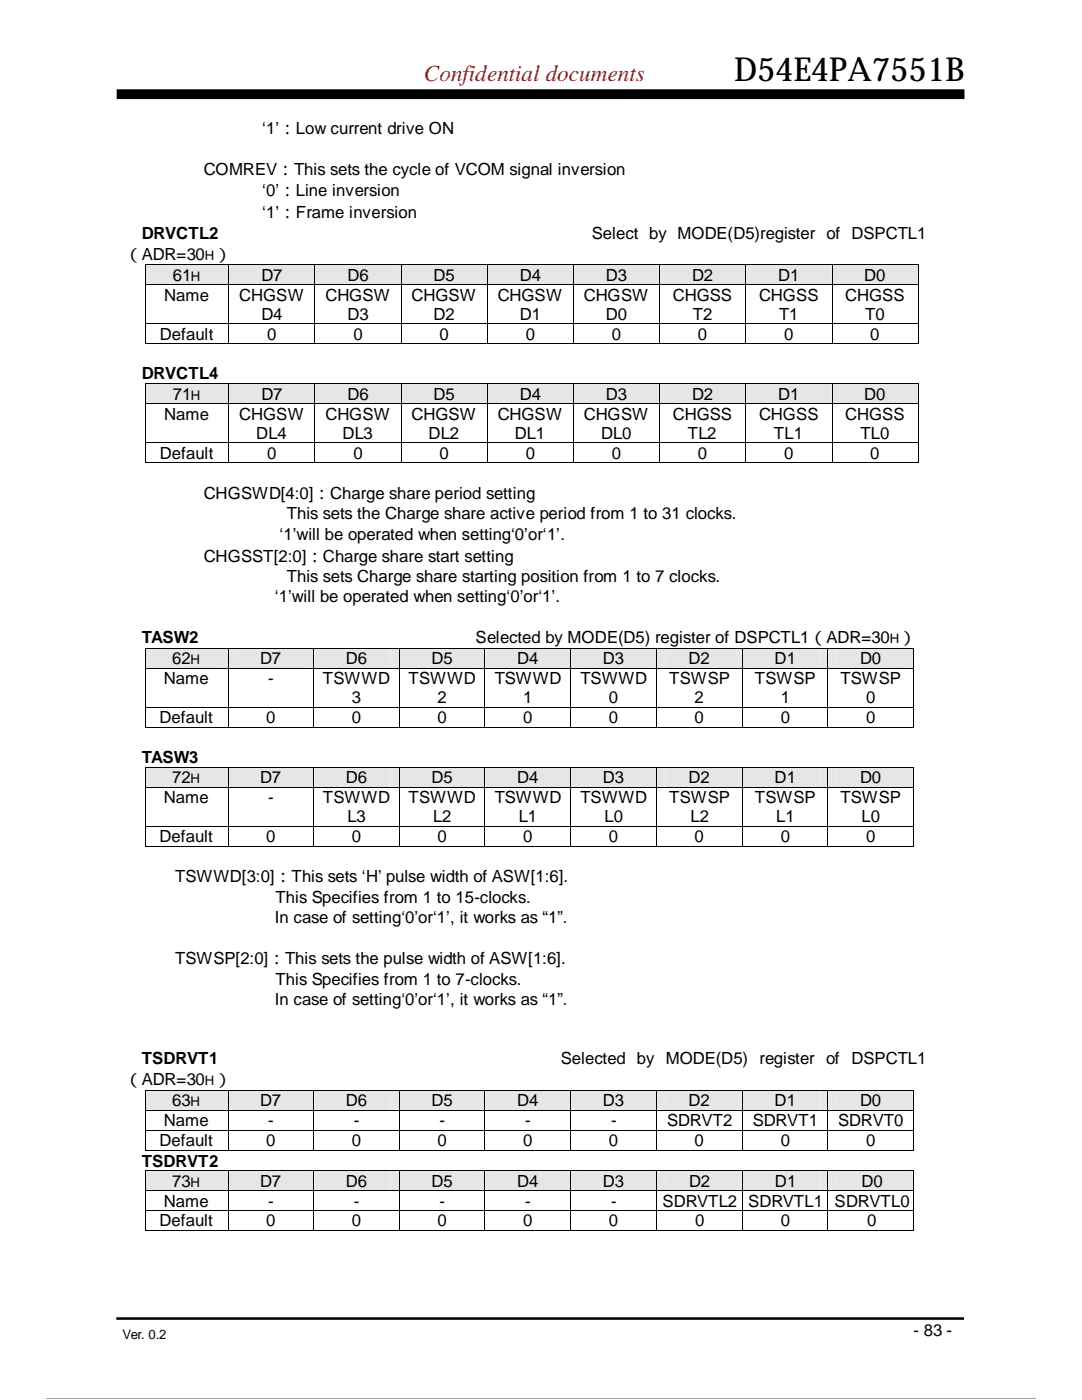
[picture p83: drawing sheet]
<svg xmlns="http://www.w3.org/2000/svg" width="216mm" height="279mm" viewBox="0 0 216 279" stroke-linecap="round" stroke-linejoin="round" font-family="sans-serif">
<defs><g id="words">
<text font-size="6.6" x="146.5" y="16.3">D54E4PA7551B</text>
<text font-size="4.6" fill="#f00" x="84.6" y="16.1">Confidential documents</text>
<g font-size="3.3">
<text x="52.3" y="26.8">‘1’：Low current drive ON</text>
<text x="40.6" y="35">COMREV：This sets the cycle of VCOM signal inversion</text>
<text x="52.3" y="39.2">‘0’：Line inversion</text>
<text x="28.3" y="47.7">DRVCTL2</text>
<text x="52.3" y="43.5">‘1’：Frame inversion</text>
<text x="118.1" y="47.7">Select by MODE(D5)register of DSPCTL1</text>
<text x="24.9" y="51.8">（ADR=30 ）</text>
<text x="34.5" y="56">61</text>
<text x="52.2" y="56">D7</text>
<text x="69.3" y="56">D6</text>
<text x="86.5" y="56">D5</text>
<text x="103.7" y="56">D4</text>
<text x="120.9" y="56">D3</text>
<text x="138.1" y="56">D2</text>
<text x="155.3" y="56">D1</text>
<text x="172.5" y="56">D0</text>
<text x="32.8" y="60">Name</text>
<text x="47.8" y="60">CHGSW</text>
<text x="52.2" y="63.8">D4</text>
<text x="64.9" y="60">CHGSW</text>
<text x="69.3" y="63.8">D3</text>
<text x="82.1" y="60">CHGSW</text>
<text x="86.5" y="63.8">D2</text>
<text x="99.3" y="60">CHGSW</text>
<text x="103.7" y="63.8">D1</text>
<text x="116.5" y="60">CHGSW</text>
<text x="120.9" y="63.8">D0</text>
<text x="134.3" y="60">CHGSS</text>
<text x="138.3" y="63.8">T2</text>
<text x="151.5" y="60">CHGSS</text>
<text x="155.4" y="63.8">T1</text>
<text x="168.7" y="60">CHGSS</text>
<text x="172.6" y="63.8">T0</text>
<text x="31.9" y="67.8">Default</text>
<text x="53.3" y="67.8">0</text>
<text x="70.5" y="67.8">0</text>
<text x="87.7" y="67.8">0</text>
<text x="104.9" y="67.8">0</text>
<text x="122.1" y="67.8">0</text>
<text x="139.3" y="67.8">0</text>
<text x="156.5" y="67.8">0</text>
<text x="173.7" y="67.8">0</text>
<text x="28.3" y="75.7">DRVCTL4</text>
<text x="32.8" y="83.7">Name</text>
<text x="34.5" y="79.8">71</text>
<text x="47.8" y="83.7">CHGSW</text>
<text x="52.2" y="79.8">D7</text>
<text x="64.9" y="83.7">CHGSW</text>
<text x="69.3" y="79.8">D6</text>
<text x="82.1" y="83.7">CHGSW</text>
<text x="86.5" y="79.8">D5</text>
<text x="99.3" y="83.7">CHGSW</text>
<text x="103.7" y="79.8">D4</text>
<text x="116.5" y="83.7">CHGSW</text>
<text x="120.9" y="79.8">D3</text>
<text x="134.3" y="83.7">CHGSS</text>
<text x="138.1" y="79.8">D2</text>
<text x="151.5" y="83.7">CHGSS</text>
<text x="155.3" y="79.8">D1</text>
<text x="168.7" y="83.7">CHGSS</text>
<text x="172.5" y="79.8">D0</text>
<text x="51.1" y="87.5">DL4</text>
<text x="68.3" y="87.5">DL3</text>
<text x="85.5" y="87.5">DL2</text>
<text x="102.7" y="87.5">DL1</text>
<text x="120" y="87.5">DL0</text>
<text x="137.2" y="87.5">TL2</text>
<text x="154.4" y="87.5">TL1</text>
<text x="171.7" y="87.5">TL0</text>
<text x="31.9" y="91.5">Default</text>
<text x="53.3" y="91.5">0</text>
<text x="70.5" y="91.5">0</text>
<text x="87.7" y="91.5">0</text>
<text x="104.9" y="91.5">0</text>
<text x="122.1" y="91.5">0</text>
<text x="139.3" y="91.5">0</text>
<text x="156.5" y="91.5">0</text>
<text x="173.7" y="91.5">0</text>
<text x="40.6" y="99.6">CHGSWD[4:0]：Charge share period setting</text>
<text x="55.8" y="107.7">‘1’will be operated when setting‘0’or‘1’.</text>
<text x="57.2" y="103.6">This sets the Charge share active period from 1 to 31 clocks.</text>
<text x="40.6" y="112.1">CHGSST[2:0]：Charge share start setting</text>
<text x="57.2" y="116.1">This sets Charge share starting position from 1 to 7 clocks.</text>
<text x="54.9" y="120.1">‘1’will be operated when setting‘0’or‘1’.</text>
<text x="28.3" y="128.4">TASW2</text>
<text x="94.9" y="128.4">Selected by MODE(D5) register of DSPCTL1（ADR=30 ）</text>
<text x="32.7" y="136.6">Name</text>
<text x="34.4" y="132.6">62</text>
<text x="51.9" y="132.6">D7</text>
<text x="53.5" y="136.6">-</text>
<text x="64.4" y="136.6">TSWWD</text>
<text x="69" y="132.6">D6</text>
<text x="81.5" y="136.6">TSWWD</text>
<text x="86.1" y="132.6">D5</text>
<text x="98.7" y="136.6">TSWWD</text>
<text x="103.2" y="132.6">D4</text>
<text x="115.8" y="136.6">TSWWD</text>
<text x="120.3" y="132.6">D3</text>
<text x="133.5" y="136.6">TSWSP</text>
<text x="137.4" y="132.6">D2</text>
<text x="150.6" y="136.6">TSWSP</text>
<text x="154.5" y="132.6">D1</text>
<text x="167.7" y="136.6">TSWSP</text>
<text x="171.6" y="132.6">D0</text>
<text x="70.2" y="140.4">3</text>
<text x="87.3" y="140.4">2</text>
<text x="104.4" y="140.4">1</text>
<text x="121.5" y="140.4">0</text>
<text x="138.6" y="140.4">2</text>
<text x="155.8" y="140.4">1</text>
<text x="172.8" y="140.4">0</text>
<text x="31.8" y="144.4">Default</text>
<text x="53.1" y="144.4">0</text>
<text x="70.2" y="144.4">0</text>
<text x="87.3" y="144.4">0</text>
<text x="104.4" y="144.4">0</text>
<text x="121.5" y="144.4">0</text>
<text x="138.6" y="144.4">0</text>
<text x="155.8" y="144.4">0</text>
<text x="172.8" y="144.4">0</text>
<text x="28.3" y="152.2">TASW3</text>
<text x="32.7" y="160.3">Name</text>
<text x="34.4" y="156.3">72</text>
<text x="51.9" y="156.3">D7</text>
<text x="53.5" y="160.3">-</text>
<text x="64.4" y="160.3">TSWWD</text>
<text x="69" y="156.3">D6</text>
<text x="81.5" y="160.3">TSWWD</text>
<text x="86.1" y="156.3">D5</text>
<text x="98.7" y="160.3">TSWWD</text>
<text x="103.2" y="156.3">D4</text>
<text x="115.8" y="160.3">TSWWD</text>
<text x="120.3" y="156.3">D3</text>
<text x="133.5" y="160.3">TSWSP</text>
<text x="137.4" y="156.3">D2</text>
<text x="150.6" y="160.3">TSWSP</text>
<text x="154.5" y="156.3">D1</text>
<text x="167.7" y="160.3">TSWSP</text>
<text x="171.6" y="156.3">D0</text>
<text x="69.3" y="164.1">L3</text>
<text x="86.4" y="164.1">L2</text>
<text x="103.5" y="164.1">L1</text>
<text x="120.6" y="164.1">L0</text>
<text x="137.8" y="164.1">L2</text>
<text x="154.9" y="164.1">L1</text>
<text x="171.9" y="164.1">L0</text>
<text x="31.8" y="168.1">Default</text>
<text x="53.1" y="168.1">0</text>
<text x="70.2" y="168.1">0</text>
<text x="87.3" y="168.1">0</text>
<text x="104.4" y="168.1">0</text>
<text x="121.5" y="168.1">0</text>
<text x="138.6" y="168.1">0</text>
<text x="155.8" y="168.1">0</text>
<text x="172.8" y="168.1">0</text>
<text x="35" y="176.1">TSWWD[3:0]：This sets ‘H’ pulse width of ASW[1:6].</text>
<text x="54.9" y="184.2">In case of setting‘0’or‘1’, it works as “1”.</text>
<text x="54.9" y="180.2">This Specifies from 1 to 15-clocks.</text>
<text x="35" y="192.4">TSWSP[2:0]：This sets the pulse width of ASW[1:6].</text>
<text x="54.9" y="196.5">This Specifies from 1 to 7-clocks.</text>
<text x="54.9" y="200.6">In case of setting‘0’or‘1’, it works as “1”.</text>
<text x="28.3" y="212.4">TSDRVT1</text>
<text x="111.9" y="212.4">Selected by MODE(D5) register of</text>
<text x="169.9" y="212.4">DSPCTL1</text>
<text x="24.9" y="216.6">（ADR=30 ）</text>
<text x="34.4" y="220.8">63</text>
<text x="51.9" y="220.8">D7</text>
<text x="69" y="220.8">D6</text>
<text x="86.1" y="220.8">D5</text>
<text x="103.2" y="220.8">D4</text>
<text x="120.3" y="220.8">D3</text>
<text x="137.4" y="220.8">D2</text>
<text x="154.5" y="220.8">D1</text>
<text x="171.6" y="220.8">D0</text>
<text x="32.7" y="224.8">Name</text>
<text x="53.5" y="224.8">-</text>
<text x="70.6" y="224.8">-</text>
<text x="87.7" y="224.8">-</text>
<text x="104.8" y="224.8">-</text>
<text x="121.9" y="224.8">-</text>
<text x="133.1" y="224.8">SDRVT2</text>
<text x="150.2" y="224.8">SDRVT1</text>
<text x="167.2" y="224.8">SDRVT0</text>
<text x="28.3" y="232.8">TSDRVT2</text>
<text x="31.8" y="228.8">Default</text>
<text x="53.1" y="228.8">0</text>
<text x="70.2" y="228.8">0</text>
<text x="87.3" y="228.8">0</text>
<text x="104.4" y="228.8">0</text>
<text x="121.5" y="228.8">0</text>
<text x="138.6" y="228.8">0</text>
<text x="155.8" y="228.8">0</text>
<text x="172.8" y="228.8">0</text>
<text x="34.4" y="236.8">73</text>
<text x="51.9" y="236.8">D7</text>
<text x="69" y="236.8">D6</text>
<text x="86.1" y="236.8">D5</text>
<text x="103.2" y="236.8">D4</text>
<text x="120.3" y="236.8">D3</text>
<text x="137.5" y="236.8">D2</text>
<text x="154.6" y="236.8">D1</text>
<text x="171.9" y="236.8">D0</text>
<text x="31.8" y="244.8">Default</text>
<text x="32.7" y="240.8">Name</text>
<text x="53.1" y="244.8">0</text>
<text x="53.5" y="240.8">-</text>
<text x="70.2" y="244.8">0</text>
<text x="70.6" y="240.8">-</text>
<text x="87.3" y="244.8">0</text>
<text x="87.7" y="240.8">-</text>
<text x="104.4" y="244.8">0</text>
<text x="104.8" y="240.8">-</text>
<text x="121.5" y="244.8">0</text>
<text x="121.9" y="240.8">-</text>
<text x="132.2" y="240.8">SDRVTL2</text>
<text x="138.7" y="244.8">0</text>
<text x="149.3" y="240.8">SDRVTL1</text>
<text x="155.8" y="244.8">0</text>
<text x="166.5" y="240.8">SDRVTL0</text>
<text x="173.1" y="244.8">0</text>
<text x="182.3" y="266.5">- 83 -</text>
</g>
<g font-size="2.6">
<text x="40.9" y="51.8">H</text>
<text x="38.1" y="56">H</text>
<text x="38.1" y="79.8">H</text>
<text x="177.5" y="128.4">H</text>
<text x="38" y="132.6">H</text>
<text x="38" y="156.3">H</text>
<text x="38" y="220.8">H</text>
<text x="40.9" y="216.6">H</text>
<text x="38" y="236.8">H</text>
<text x="24.5" y="267.3">Ver. 0.2</text>
</g>
</g></defs>
<path d="M23.3 18.8h169.1" fill="none" stroke="#000" stroke-width="1.9" stroke-linecap="butt"/>
<path d="M37.3 8.5h155.1v9.1h-155.1z" fill-rule="evenodd" fill="#fff"/>
<path d="M23.2 263.1h169.2" fill="none" stroke="#000" stroke-width=".51"/>
<path d="M24.5 264.7h18.8v4.6h-18.8z" fill-rule="evenodd" fill="#fff"/>
<g fill="#e6e6e6">
<path d="M29 52.9h16.6v3.8h-16.6z" fill-rule="evenodd"/>
<path d="M30.7 52.9h13.2v3.8h-13.2z" fill-rule="evenodd"/>
<path d="M45.6 52.9h17.1v3.8h-17.1z" fill-rule="evenodd"/>
<path d="M47.4 52.9h13.6v3.8h-13.6z" fill-rule="evenodd"/>
<path d="M62.8 52.9h17.2v3.8h-17.2z" fill-rule="evenodd"/>
<path d="M64.6 52.9h13.6v3.8h-13.6z" fill-rule="evenodd"/>
<path d="M80.1 52.9h17.1v3.8h-17.1z" fill-rule="evenodd"/>
<path d="M81.8 52.9h13.6v3.8h-13.6z" fill-rule="evenodd"/>
<path d="M97.4 52.9h17v3.8h-17z" fill-rule="evenodd"/>
<path d="M99 52.9h13.6v3.8h-13.6z" fill-rule="evenodd"/>
<path d="M114.6 52.9h17v3.8h-17z" fill-rule="evenodd"/>
<path d="M116.2 52.9h13.6v3.8h-13.6z" fill-rule="evenodd"/>
<path d="M131.7 52.9h17.1v3.8h-17.1z" fill-rule="evenodd"/>
<path d="M133.3 52.9h13.7v3.8h-13.7z" fill-rule="evenodd"/>
<path d="M148.9 52.9h17v3.8h-17z" fill-rule="evenodd"/>
<path d="M150.5 52.9h13.7v3.8h-13.7z" fill-rule="evenodd"/>
<path d="M166.1 52.9h17v3.8h-17z" fill-rule="evenodd"/>
<path d="M167.7 52.9h13.7v3.8h-13.7z" fill-rule="evenodd"/>
</g>
<g fill="#000">
<path d="M28.9 52.7h.1v.2h-.1z" fill-rule="evenodd"/>
<path d="M28.9 52.7h.1v.2h-.1z" fill-rule="evenodd"/>
<path d="M28.9 56.7h.1v.2h-.1z" fill-rule="evenodd"/>
<path d="M45.6 52.7v.2z" fill-rule="evenodd"/>
<path d="M45.6 56.7v.2z" fill-rule="evenodd"/>
<path d="M62.7 52.7l.1 .2z" fill-rule="evenodd"/>
<path d="M62.7 56.7l.1 .2z" fill-rule="evenodd"/>
<path d="M80 52.7l.1 .2z" fill-rule="evenodd"/>
<path d="M80 56.7l.1 .2z" fill-rule="evenodd"/>
<path d="M97.2 52.7h.2v.2h-.2z" fill-rule="evenodd"/>
<path d="M97.2 56.7h.2v.2h-.2z" fill-rule="evenodd"/>
<path d="M114.4 52.7h.2v.2h-.2z" fill-rule="evenodd"/>
<path d="M114.4 56.7h.2v.2h-.2z" fill-rule="evenodd"/>
<path d="M131.6 52.7h.1v.2h-.1z" fill-rule="evenodd"/>
<path d="M131.6 56.7h.1v.2h-.1z" fill-rule="evenodd"/>
<path d="M148.8 52.7h.1v.2h-.1z" fill-rule="evenodd"/>
<path d="M148.8 56.7h.1v.2h-.1z" fill-rule="evenodd"/>
<path d="M165.9 52.7h.2v.2h-.2z" fill-rule="evenodd"/>
<path d="M165.9 56.7h.2v.2h-.2z" fill-rule="evenodd"/>
<path d="M183.1 52.7h.2v.2h-.2z" fill-rule="evenodd"/>
<path d="M183.1 52.7h.2v.2h-.2z" fill-rule="evenodd"/>
<path d="M183.1 56.7h.2v.2h-.2z" fill-rule="evenodd"/>
<path d="M28.9 64.5h.1v.2h-.1z" fill-rule="evenodd"/>
<path d="M28.9 68.5h.1v.2h-.1z" fill-rule="evenodd"/>
<path d="M28.9 68.5h.1v.2h-.1z" fill-rule="evenodd"/>
<path d="M45.6 64.5v.2z" fill-rule="evenodd"/>
<path d="M45.6 68.5v.2z" fill-rule="evenodd"/>
<path d="M62.7 64.5l.1 .2z" fill-rule="evenodd"/>
<path d="M62.7 68.5l.1 .2z" fill-rule="evenodd"/>
<path d="M80 64.5l.1 .2z" fill-rule="evenodd"/>
<path d="M80 68.5l.1 .2z" fill-rule="evenodd"/>
<path d="M97.2 64.5h.2v.2h-.2z" fill-rule="evenodd"/>
<path d="M97.2 68.5h.2v.2h-.2z" fill-rule="evenodd"/>
<path d="M114.4 64.5h.2v.2h-.2z" fill-rule="evenodd"/>
<path d="M114.4 68.5h.2v.2h-.2z" fill-rule="evenodd"/>
<path d="M131.6 64.5h.1v.2h-.1z" fill-rule="evenodd"/>
<path d="M131.6 68.5h.1v.2h-.1z" fill-rule="evenodd"/>
<path d="M148.8 64.5h.1v.2h-.1z" fill-rule="evenodd"/>
<path d="M148.8 68.5h.1v.2h-.1z" fill-rule="evenodd"/>
<path d="M165.9 64.5h.2v.2h-.2z" fill-rule="evenodd"/>
<path d="M165.9 68.5h.2v.2h-.2z" fill-rule="evenodd"/>
<path d="M183.1 64.5h.2v.2h-.2z" fill-rule="evenodd"/>
<path d="M183.1 68.5h.2v.2h-.2z" fill-rule="evenodd"/>
<path d="M183.1 68.5h.2v.2h-.2z" fill-rule="evenodd"/>
</g>
<g fill="none" stroke="#000" stroke-width=".2">
<path d="M29 52.9v3.8M29 56.9v7.6M29 52.8h16.6M29 56.8h16.6M45.6 52.9v3.8M45.6 56.9v7.6M45.6 52.8h17.1M45.6 56.8h17.1M62.8 52.9v3.8M62.8 56.9v7.6M62.8 52.8h17.2M62.8 56.8h17.2"/>
<path d="M80.1 52.9v3.8M80.1 56.9v7.6M80.1 52.8h17.1M80.1 56.8h17.1M97.3 52.9v3.8M97.3 56.9v7.6M97.4 52.8h17M97.4 56.8h17M114.5 52.9v3.8M114.5 56.9v7.6M114.6 52.8h17M114.6 56.8h17"/>
<path d="M131.7 52.9v3.8M131.7 56.9v7.6M131.7 52.8h17.1M131.7 56.8h17.1M148.8 52.9v3.8M148.8 56.9v7.6M148.9 52.8h17M148.9 56.8h17M166 52.9v3.8M166 56.9v7.6M166.1 52.8h17M166.1 56.8h17"/>
<path d="M183.2 52.9v3.8M183.2 56.9v7.6M29 64.7v3.8M29 64.6h16.6M29 68.6h16.6M45.6 64.7v3.8M45.6 64.6h17.1M45.6 68.6h17.1M62.8 64.7v3.8M62.8 64.6h17.2M62.8 68.6h17.2M80.1 64.7v3.8"/>
<path d="M80.1 64.6h17.1M80.1 68.6h17.1M97.3 64.7v3.8M97.4 64.6h17M97.4 68.6h17M114.5 64.7v3.8M114.6 64.6h17M114.6 68.6h17M131.7 64.7v3.8M131.7 64.6h17.1M131.7 68.6h17.1M148.8 64.7v3.8"/>
<path d="M148.9 64.6h17M148.9 68.6h17M166 64.7v3.8M166.1 64.6h17M166.1 68.6h17M183.2 64.7v3.8"/>
</g>
<g fill="#e6e6e6">
<path d="M29 76.6h16.6v3.8h-16.6z" fill-rule="evenodd"/>
<path d="M30.7 76.6h13.2v3.8h-13.2z" fill-rule="evenodd"/>
<path d="M45.6 76.6h17.1v3.8h-17.1z" fill-rule="evenodd"/>
<path d="M47.4 76.6h13.6v3.8h-13.6z" fill-rule="evenodd"/>
<path d="M62.8 76.6h17.2v3.8h-17.2z" fill-rule="evenodd"/>
<path d="M64.6 76.6h13.6v3.8h-13.6z" fill-rule="evenodd"/>
<path d="M80.1 76.6h17.1v3.8h-17.1z" fill-rule="evenodd"/>
<path d="M81.8 76.6h13.6v3.8h-13.6z" fill-rule="evenodd"/>
<path d="M97.4 76.6h17v3.8h-17z" fill-rule="evenodd"/>
<path d="M99 76.6h13.6v3.8h-13.6z" fill-rule="evenodd"/>
<path d="M114.6 76.6h17v3.8h-17z" fill-rule="evenodd"/>
<path d="M116.2 76.6h13.6v3.8h-13.6z" fill-rule="evenodd"/>
<path d="M131.7 76.6h17.1v3.8h-17.1z" fill-rule="evenodd"/>
<path d="M133.3 76.6h13.7v3.8h-13.7z" fill-rule="evenodd"/>
<path d="M148.9 76.6h17v3.8h-17z" fill-rule="evenodd"/>
<path d="M150.5 76.6h13.7v3.8h-13.7z" fill-rule="evenodd"/>
<path d="M166.1 76.6h17v3.8h-17z" fill-rule="evenodd"/>
<path d="M167.7 76.6h13.7v3.8h-13.7z" fill-rule="evenodd"/>
</g>
<g fill="#000">
<path d="M28.9 76.5h.1v.1h-.1z" fill-rule="evenodd"/>
<path d="M28.9 76.5h.1v.1h-.1z" fill-rule="evenodd"/>
<path d="M45.6 76.5v.1z" fill-rule="evenodd"/>
<path d="M62.7 76.5l.1 .1z" fill-rule="evenodd"/>
<path d="M80 76.5l.1 .1z" fill-rule="evenodd"/>
<path d="M97.2 76.5h.2v.1h-.2z" fill-rule="evenodd"/>
<path d="M114.4 76.5h.2v.1h-.2z" fill-rule="evenodd"/>
<path d="M131.6 76.5h.1v.1h-.1z" fill-rule="evenodd"/>
<path d="M148.8 76.5h.1v.1h-.1z" fill-rule="evenodd"/>
<path d="M165.9 76.5h.2v.1h-.2z" fill-rule="evenodd"/>
<path d="M183.1 76.5h.2v.1h-.2z" fill-rule="evenodd"/>
<path d="M183.1 76.5h.2v.1h-.2z" fill-rule="evenodd"/>
<path d="M28.9 80.4h.1v.2h-.1z" fill-rule="evenodd"/>
<path d="M28.9 88.2h.1v.2h-.1z" fill-rule="evenodd"/>
<path d="M28.9 92.2h.1v.2h-.1z" fill-rule="evenodd"/>
<path d="M28.9 92.2h.1v.2h-.1z" fill-rule="evenodd"/>
<path d="M45.6 80.4v.2z" fill-rule="evenodd"/>
<path d="M45.6 88.2v.2z" fill-rule="evenodd"/>
<path d="M45.6 92.2v.2z" fill-rule="evenodd"/>
<path d="M62.7 80.4l.1 .2z" fill-rule="evenodd"/>
<path d="M62.7 88.2l.1 .2z" fill-rule="evenodd"/>
<path d="M62.7 92.2l.1 .2z" fill-rule="evenodd"/>
<path d="M80 80.4l.1 .2z" fill-rule="evenodd"/>
<path d="M80 88.2l.1 .2z" fill-rule="evenodd"/>
<path d="M80 92.2l.1 .2z" fill-rule="evenodd"/>
<path d="M97.2 80.4h.2v.2h-.2z" fill-rule="evenodd"/>
<path d="M97.2 88.2h.2v.2h-.2z" fill-rule="evenodd"/>
<path d="M97.2 92.2h.2v.2h-.2z" fill-rule="evenodd"/>
<path d="M114.4 80.4h.2v.2h-.2z" fill-rule="evenodd"/>
<path d="M114.4 88.2h.2v.2h-.2z" fill-rule="evenodd"/>
<path d="M114.4 92.2h.2v.2h-.2z" fill-rule="evenodd"/>
<path d="M131.6 80.4h.1v.2h-.1z" fill-rule="evenodd"/>
<path d="M131.6 88.2h.1v.2h-.1z" fill-rule="evenodd"/>
<path d="M131.6 92.2h.1v.2h-.1z" fill-rule="evenodd"/>
<path d="M148.8 80.4h.1v.2h-.1z" fill-rule="evenodd"/>
<path d="M148.8 88.2h.1v.2h-.1z" fill-rule="evenodd"/>
<path d="M148.8 92.2h.1v.2h-.1z" fill-rule="evenodd"/>
<path d="M165.9 80.4h.2v.2h-.2z" fill-rule="evenodd"/>
<path d="M165.9 88.2h.2v.2h-.2z" fill-rule="evenodd"/>
<path d="M165.9 92.2h.2v.2h-.2z" fill-rule="evenodd"/>
<path d="M183.1 80.4h.2v.2h-.2z" fill-rule="evenodd"/>
<path d="M183.1 88.2h.2v.2h-.2z" fill-rule="evenodd"/>
<path d="M183.1 92.2h.2v.2h-.2z" fill-rule="evenodd"/>
<path d="M183.1 92.2h.2v.2h-.2z" fill-rule="evenodd"/>
</g>
<g fill="none" stroke="#000" stroke-width=".2">
<path d="M29 76.6v3.8M29 76.5h16.6M45.6 76.6v3.8M45.6 76.5h17.1M62.8 76.6v3.8M62.8 76.5h17.2M80.1 76.6v3.8M80.1 76.5h17.1M97.3 76.6v3.8M97.4 76.5h17M114.5 76.6v3.8M114.6 76.5h17"/>
<path d="M131.7 76.6v3.8M131.7 76.5h17.1M148.8 76.6v3.8M148.9 76.5h17M166 76.6v3.8M166.1 76.5h17M183.2 76.6v3.8M29 80.6v7.6M29 88.4v3.8M29 80.5h16.6M29 88.3h16.6M29 92.3h16.6"/>
<path d="M45.6 80.6v7.6M45.6 88.4v3.8M45.6 80.5h17.1M45.6 88.3h17.1M45.6 92.3h17.1M62.8 80.6v7.6M62.8 88.4v3.8M62.8 80.5h17.2M62.8 88.3h17.2M62.8 92.3h17.2M80.1 80.6v7.6M80.1 88.4v3.8"/>
<path d="M80.1 80.5h17.1M80.1 88.3h17.1M80.1 92.3h17.1M97.3 80.6v7.6M97.3 88.4v3.8M97.4 80.5h17M97.4 88.3h17M97.4 92.3h17M114.5 80.6v7.6M114.5 88.4v3.8M114.6 80.5h17M114.6 88.3h17"/>
<path d="M114.6 92.3h17M131.7 80.6v7.6M131.7 88.4v3.8M131.7 80.5h17.1M131.7 88.3h17.1M131.7 92.3h17.1M148.8 80.6v7.6M148.8 88.4v3.8M148.9 80.5h17M148.9 88.3h17M148.9 92.3h17M166 80.6v7.6"/>
<path d="M166 88.4v3.8M166.1 80.5h17M166.1 88.3h17M166.1 92.3h17M183.2 80.6v7.6M183.2 88.4v3.8"/>
</g>
<g fill="#e6e6e6">
<path d="M29 129.5h16.5v3.8h-16.5z" fill-rule="evenodd"/>
<path d="M30.7 129.5h13v3.8h-13z" fill-rule="evenodd"/>
<path d="M45.6 129.5h17v3.8h-17z" fill-rule="evenodd"/>
<path d="M47.2 129.5h13.6v3.8h-13.6z" fill-rule="evenodd"/>
<path d="M62.7 129.5h17v3.8h-17z" fill-rule="evenodd"/>
<path d="M64.3 129.5h13.6v3.8h-13.6z" fill-rule="evenodd"/>
<path d="M79.8 129.5h16.9v3.8h-16.9z" fill-rule="evenodd"/>
<path d="M81.4 129.5h13.6v3.8h-13.6z" fill-rule="evenodd"/>
<path d="M96.9 129.5h16.9v3.8h-16.9z" fill-rule="evenodd"/>
<path d="M98.6 129.5h13.5v3.8h-13.5z" fill-rule="evenodd"/>
<path d="M114 129.5h16.9v3.8h-16.9z" fill-rule="evenodd"/>
<path d="M115.7 129.5h13.5v3.8h-13.5z" fill-rule="evenodd"/>
<path d="M131.1 129.5h16.9v3.8h-16.9z" fill-rule="evenodd"/>
<path d="M132.8 129.5h13.6v3.8h-13.6z" fill-rule="evenodd"/>
<path d="M148.2 129.5h16.9v3.8h-16.9z" fill-rule="evenodd"/>
<path d="M149.9 129.5h13.6v3.8h-13.6z" fill-rule="evenodd"/>
<path d="M165.3 129.5h16.9v3.8h-16.9z" fill-rule="evenodd"/>
<path d="M167 129.5h13.5v3.8h-13.5z" fill-rule="evenodd"/>
</g>
<g fill="#000">
<path d="M28.9 129.3h.1v.2h-.1z" fill-rule="evenodd"/>
<path d="M28.9 129.3h.1v.2h-.1z" fill-rule="evenodd"/>
<path d="M28.9 133.3h.1v.1h-.1z" fill-rule="evenodd"/>
<path d="M45.5 129.3h.1v.2h-.1z" fill-rule="evenodd"/>
<path d="M45.5 133.3h.1v.1h-.1z" fill-rule="evenodd"/>
<path d="M62.6 129.3h.1v.2h-.1z" fill-rule="evenodd"/>
<path d="M62.6 133.3h.1v.1h-.1z" fill-rule="evenodd"/>
<path d="M79.7 129.3h.1v.2h-.1z" fill-rule="evenodd"/>
<path d="M79.7 133.3h.1v.1h-.1z" fill-rule="evenodd"/>
<path d="M96.7 129.3h.2v.2h-.2z" fill-rule="evenodd"/>
<path d="M96.7 133.3h.2v.1h-.2z" fill-rule="evenodd"/>
<path d="M113.8 129.3h.2v.2h-.2z" fill-rule="evenodd"/>
<path d="M113.8 133.3h.2v.1h-.2z" fill-rule="evenodd"/>
<path d="M130.9 129.3h.2v.2h-.2z" fill-rule="evenodd"/>
<path d="M130.9 133.3h.2v.1h-.2z" fill-rule="evenodd"/>
<path d="M148 129.3h.2v.2h-.2z" fill-rule="evenodd"/>
<path d="M148 133.3h.2v.1h-.2z" fill-rule="evenodd"/>
<path d="M165.1 129.3h.2v.2h-.2z" fill-rule="evenodd"/>
<path d="M165.1 133.3h.2v.1h-.2z" fill-rule="evenodd"/>
<path d="M182.2 129.3h.2v.2h-.2z" fill-rule="evenodd"/>
<path d="M182.2 129.3h.2v.2h-.2z" fill-rule="evenodd"/>
<path d="M182.2 133.3h.2v.1h-.2z" fill-rule="evenodd"/>
<path d="M28.9 141.1l.1 .1z" fill-rule="evenodd"/>
<path d="M28.9 145.1l.1 .1z" fill-rule="evenodd"/>
<path d="M28.9 145.1l.1 .1z" fill-rule="evenodd"/>
<path d="M45.5 141.1l.1 .1z" fill-rule="evenodd"/>
<path d="M45.5 145.1l.1 .1z" fill-rule="evenodd"/>
<path d="M62.6 141.1l.1 .1z" fill-rule="evenodd"/>
<path d="M62.6 145.1l.1 .1z" fill-rule="evenodd"/>
<path d="M79.7 141.1l.1 .1z" fill-rule="evenodd"/>
<path d="M79.7 145.1l.1 .1z" fill-rule="evenodd"/>
<path d="M96.7 141.1l.2 .1z" fill-rule="evenodd"/>
<path d="M96.7 145.1l.2 .1z" fill-rule="evenodd"/>
<path d="M113.8 141.1l.2 .1z" fill-rule="evenodd"/>
<path d="M113.8 145.1l.2 .1z" fill-rule="evenodd"/>
<path d="M130.9 141.1l.2 .1z" fill-rule="evenodd"/>
<path d="M130.9 145.1l.2 .1z" fill-rule="evenodd"/>
<path d="M148 141.1l.2 .1z" fill-rule="evenodd"/>
<path d="M148 145.1l.2 .1z" fill-rule="evenodd"/>
<path d="M165.1 141.1l.2 .1z" fill-rule="evenodd"/>
<path d="M165.1 145.1l.2 .1z" fill-rule="evenodd"/>
<path d="M182.2 141.1l.2 .1z" fill-rule="evenodd"/>
<path d="M182.2 145.1l.2 .1z" fill-rule="evenodd"/>
<path d="M182.2 145.1l.2 .1z" fill-rule="evenodd"/>
</g>
<g fill="none" stroke="#000" stroke-width=".2">
<path d="M29 129.5v3.8M29 133.4v7.7M29 129.4h16.5M29 133.3h16.5M45.6 129.5v3.8M45.6 133.4v7.7M45.6 129.4h17M45.6 133.3h17M62.7 129.5v3.8M62.7 133.4v7.7M62.7 129.4h17M62.7 133.3h17"/>
<path d="M79.8 129.5v3.8M79.8 133.4v7.7M79.8 129.4h16.9M79.8 133.3h16.9M96.8 129.5v3.8M96.8 133.4v7.7M96.9 129.4h16.9M96.9 133.3h16.9M113.9 129.5v3.8M113.9 133.4v7.7M114 129.4h16.9M114 133.3h16.9"/>
<path d="M131 129.5v3.8M131 133.4v7.7M131.1 129.4h16.9M131.1 133.3h16.9M148.1 129.5v3.8M148.1 133.4v7.7M148.2 129.4h16.9M148.2 133.3h16.9M165.2 129.5v3.8M165.2 133.4v7.7M165.3 129.4h16.9M165.3 133.3h16.9"/>
<path d="M182.3 129.5v3.8M182.3 133.4v7.7M29 141.2v3.9M29 141.2h16.5M29 145.2h16.5M45.6 141.2v3.9M45.6 141.2h17M45.6 145.2h17M62.7 141.2v3.9M62.7 141.2h17M62.7 145.2h17M79.8 141.2v3.9"/>
<path d="M79.8 141.2h16.9M79.8 145.2h16.9M96.8 141.2v3.9M96.9 141.2h16.9M96.9 145.2h16.9M113.9 141.2v3.9M114 141.2h16.9M114 145.2h16.9M131 141.2v3.9M131.1 141.2h16.9M131.1 145.2h16.9M148.1 141.2v3.9"/>
<path d="M148.2 141.2h16.9M148.2 145.2h16.9M165.2 141.2v3.9M165.3 141.2h16.9M165.3 145.2h16.9M182.3 141.2v3.9"/>
</g>
<g fill="#e6e6e6">
<path d="M29 153.2h16.5v3.9h-16.5z" fill-rule="evenodd"/>
<path d="M30.7 153.2h13v3.9h-13z" fill-rule="evenodd"/>
<path d="M45.6 153.2h17v3.9h-17z" fill-rule="evenodd"/>
<path d="M47.2 153.2h13.6v3.9h-13.6z" fill-rule="evenodd"/>
<path d="M62.7 153.2h17v3.9h-17z" fill-rule="evenodd"/>
<path d="M64.3 153.2h13.6v3.9h-13.6z" fill-rule="evenodd"/>
<path d="M79.8 153.2h16.9v3.9h-16.9z" fill-rule="evenodd"/>
<path d="M81.4 153.2h13.6v3.9h-13.6z" fill-rule="evenodd"/>
<path d="M96.9 153.2h16.9v3.9h-16.9z" fill-rule="evenodd"/>
<path d="M98.6 153.2h13.5v3.9h-13.5z" fill-rule="evenodd"/>
<path d="M114 153.2h16.9v3.9h-16.9z" fill-rule="evenodd"/>
<path d="M115.7 153.2h13.5v3.9h-13.5z" fill-rule="evenodd"/>
<path d="M131.1 153.2h16.9v3.9h-16.9z" fill-rule="evenodd"/>
<path d="M132.8 153.2h13.6v3.9h-13.6z" fill-rule="evenodd"/>
<path d="M148.2 153.2h16.9v3.9h-16.9z" fill-rule="evenodd"/>
<path d="M149.9 153.2h13.6v3.9h-13.6z" fill-rule="evenodd"/>
<path d="M165.3 153.2h16.9v3.9h-16.9z" fill-rule="evenodd"/>
<path d="M167 153.2h13.5v3.9h-13.5z" fill-rule="evenodd"/>
</g>
<g fill="#000">
<path d="M28.9 153.1l.1 .1z" fill-rule="evenodd"/>
<path d="M28.9 153.1l.1 .1z" fill-rule="evenodd"/>
<path d="M28.9 157.1h.1z" fill-rule="evenodd"/>
<path d="M45.5 153.1l.1 .1z" fill-rule="evenodd"/>
<path d="M45.5 157.1h.1z" fill-rule="evenodd"/>
<path d="M62.6 153.1l.1 .1z" fill-rule="evenodd"/>
<path d="M62.6 157.1h.1z" fill-rule="evenodd"/>
<path d="M79.7 153.1l.1 .1z" fill-rule="evenodd"/>
<path d="M79.7 157.1h.1z" fill-rule="evenodd"/>
<path d="M96.7 153.1l.2 .1z" fill-rule="evenodd"/>
<path d="M96.7 157.1h.2z" fill-rule="evenodd"/>
<path d="M113.8 153.1l.2 .1z" fill-rule="evenodd"/>
<path d="M113.8 157.1h.2z" fill-rule="evenodd"/>
<path d="M130.9 153.1l.2 .1z" fill-rule="evenodd"/>
<path d="M130.9 157.1h.2z" fill-rule="evenodd"/>
<path d="M148 153.1l.2 .1z" fill-rule="evenodd"/>
<path d="M148 157.1h.2z" fill-rule="evenodd"/>
<path d="M165.1 153.1l.2 .1z" fill-rule="evenodd"/>
<path d="M165.1 157.1h.2z" fill-rule="evenodd"/>
<path d="M182.2 153.1l.2 .1z" fill-rule="evenodd"/>
<path d="M182.2 153.1l.2 .1z" fill-rule="evenodd"/>
<path d="M182.2 157.1h.2z" fill-rule="evenodd"/>
<path d="M28.9 164.8h.1v.2h-.1z" fill-rule="evenodd"/>
<path d="M28.9 168.8h.1v.2h-.1z" fill-rule="evenodd"/>
<path d="M28.9 168.8h.1v.2h-.1z" fill-rule="evenodd"/>
<path d="M45.5 164.8h.1v.2h-.1z" fill-rule="evenodd"/>
<path d="M45.5 168.8h.1v.2h-.1z" fill-rule="evenodd"/>
<path d="M62.6 164.8h.1v.2h-.1z" fill-rule="evenodd"/>
<path d="M62.6 168.8h.1v.2h-.1z" fill-rule="evenodd"/>
<path d="M79.7 164.8h.1v.2h-.1z" fill-rule="evenodd"/>
<path d="M79.7 168.8h.1v.2h-.1z" fill-rule="evenodd"/>
<path d="M96.7 164.8h.2v.2h-.2z" fill-rule="evenodd"/>
<path d="M96.7 168.8h.2v.2h-.2z" fill-rule="evenodd"/>
<path d="M113.8 164.8h.2v.2h-.2z" fill-rule="evenodd"/>
<path d="M113.8 168.8h.2v.2h-.2z" fill-rule="evenodd"/>
<path d="M130.9 164.8h.2v.2h-.2z" fill-rule="evenodd"/>
<path d="M130.9 168.8h.2v.2h-.2z" fill-rule="evenodd"/>
<path d="M148 164.8h.2v.2h-.2z" fill-rule="evenodd"/>
<path d="M148 168.8h.2v.2h-.2z" fill-rule="evenodd"/>
<path d="M165.1 164.8h.2v.2h-.2z" fill-rule="evenodd"/>
<path d="M165.1 168.8h.2v.2h-.2z" fill-rule="evenodd"/>
<path d="M182.2 164.8h.2v.2h-.2z" fill-rule="evenodd"/>
<path d="M182.2 168.8h.2v.2h-.2z" fill-rule="evenodd"/>
<path d="M182.2 168.8h.2v.2h-.2z" fill-rule="evenodd"/>
</g>
<g fill="none" stroke="#000" stroke-width=".2">
<path d="M29 153.2v3.9M29 157.1v7.7M29 153.1h16.5M29 157.1h16.5M45.6 153.2v3.9M45.6 157.1v7.7M45.6 153.1h17M45.6 157.1h17M62.7 153.2v3.9M62.7 157.1v7.7M62.7 153.1h17M62.7 157.1h17"/>
<path d="M79.8 153.2v3.9M79.8 157.1v7.7M79.8 153.1h16.9M79.8 157.1h16.9M96.8 153.2v3.9M96.8 157.1v7.7M96.9 153.1h16.9M96.9 157.1h16.9M113.9 153.2v3.9M113.9 157.1v7.7M114 153.1h16.9M114 157.1h16.9"/>
<path d="M131 153.2v3.9M131 157.1v7.7M131.1 153.1h16.9M131.1 157.1h16.9M148.1 153.2v3.9M148.1 157.1v7.7M148.2 153.1h16.9M148.2 157.1h16.9M165.2 153.2v3.9M165.2 157.1v7.7M165.3 153.1h16.9M165.3 157.1h16.9"/>
<path d="M182.3 153.2v3.9M182.3 157.1v7.7M29 165v3.8M29 164.9h16.5M29 168.9h16.5M45.6 165v3.8M45.6 164.9h17M45.6 168.9h17M62.7 165v3.8M62.7 164.9h17M62.7 168.9h17M79.8 165v3.8"/>
<path d="M79.8 164.9h16.9M79.8 168.9h16.9M96.8 165v3.8M96.9 164.9h16.9M96.9 168.9h16.9M113.9 165v3.8M114 164.9h16.9M114 168.9h16.9M131 165v3.8M131.1 164.9h16.9M131.1 168.9h16.9M148.1 165v3.8"/>
<path d="M148.2 164.9h16.9M148.2 168.9h16.9M165.2 165v3.8M165.3 164.9h16.9M165.3 168.9h16.9M182.3 165v3.8"/>
</g>
<g fill="#e6e6e6">
<path d="M29 217.7h16.5v3.8h-16.5z" fill-rule="evenodd"/>
<path d="M30.7 217.7h13v3.8h-13z" fill-rule="evenodd"/>
<path d="M45.6 217.7h17v3.8h-17z" fill-rule="evenodd"/>
<path d="M47.2 217.7h13.6v3.8h-13.6z" fill-rule="evenodd"/>
<path d="M62.7 217.7h17v3.8h-17z" fill-rule="evenodd"/>
<path d="M64.3 217.7h13.6v3.8h-13.6z" fill-rule="evenodd"/>
<path d="M79.8 217.7h16.9v3.8h-16.9z" fill-rule="evenodd"/>
<path d="M81.4 217.7h13.6v3.8h-13.6z" fill-rule="evenodd"/>
<path d="M96.9 217.7h16.9v3.8h-16.9z" fill-rule="evenodd"/>
<path d="M98.6 217.7h13.5v3.8h-13.5z" fill-rule="evenodd"/>
<path d="M114 217.7h16.9v3.8h-16.9z" fill-rule="evenodd"/>
<path d="M115.7 217.7h13.5v3.8h-13.5z" fill-rule="evenodd"/>
<path d="M131.1 217.7h16.9v3.8h-16.9z" fill-rule="evenodd"/>
<path d="M132.8 217.7h13.6v3.8h-13.6z" fill-rule="evenodd"/>
<path d="M148.2 217.7h16.9v3.8h-16.9z" fill-rule="evenodd"/>
<path d="M149.9 217.7h13.6v3.8h-13.6z" fill-rule="evenodd"/>
<path d="M165.3 217.7h16.9v3.8h-16.9z" fill-rule="evenodd"/>
<path d="M167 217.7h13.5v3.8h-13.5z" fill-rule="evenodd"/>
</g>
<g fill="#000">
<path d="M28.9 217.5h.1v.2h-.1z" fill-rule="evenodd"/>
<path d="M28.9 217.5h.1v.2h-.1z" fill-rule="evenodd"/>
<path d="M45.5 217.5h.1v.2h-.1z" fill-rule="evenodd"/>
<path d="M62.6 217.5h.1v.2h-.1z" fill-rule="evenodd"/>
<path d="M79.7 217.5h.1v.2h-.1z" fill-rule="evenodd"/>
<path d="M96.7 217.5h.2v.2h-.2z" fill-rule="evenodd"/>
<path d="M113.8 217.5h.2v.2h-.2z" fill-rule="evenodd"/>
<path d="M130.9 217.5h.2v.2h-.2z" fill-rule="evenodd"/>
<path d="M148 217.5h.2v.2h-.2z" fill-rule="evenodd"/>
<path d="M165.1 217.5h.2v.2h-.2z" fill-rule="evenodd"/>
<path d="M182.2 217.5h.2v.2h-.2z" fill-rule="evenodd"/>
<path d="M182.2 217.5h.2v.2h-.2z" fill-rule="evenodd"/>
<path d="M28.9 221.5h.1v.2h-.1z" fill-rule="evenodd"/>
<path d="M28.9 225.5h.1v.1h-.1z" fill-rule="evenodd"/>
<path d="M28.9 229.4h.1v.2h-.1z" fill-rule="evenodd"/>
<path d="M28.9 229.4h.1v.2h-.1z" fill-rule="evenodd"/>
<path d="M45.5 221.5h.1v.2h-.1z" fill-rule="evenodd"/>
<path d="M45.5 225.5h.1v.1h-.1z" fill-rule="evenodd"/>
<path d="M45.5 229.4h.1v.2h-.1z" fill-rule="evenodd"/>
<path d="M62.6 221.5h.1v.2h-.1z" fill-rule="evenodd"/>
<path d="M62.6 225.5h.1v.1h-.1z" fill-rule="evenodd"/>
<path d="M62.6 229.4h.1v.2h-.1z" fill-rule="evenodd"/>
<path d="M79.7 221.5h.1v.2h-.1z" fill-rule="evenodd"/>
<path d="M79.7 225.5h.1v.1h-.1z" fill-rule="evenodd"/>
<path d="M79.7 229.4h.1v.2h-.1z" fill-rule="evenodd"/>
<path d="M96.7 221.5h.2v.2h-.2z" fill-rule="evenodd"/>
<path d="M96.7 225.5h.2v.1h-.2z" fill-rule="evenodd"/>
<path d="M96.7 229.4h.2v.2h-.2z" fill-rule="evenodd"/>
<path d="M113.8 221.5h.2v.2h-.2z" fill-rule="evenodd"/>
<path d="M113.8 225.5h.2v.1h-.2z" fill-rule="evenodd"/>
<path d="M113.8 229.4h.2v.2h-.2z" fill-rule="evenodd"/>
<path d="M130.9 221.5h.2v.2h-.2z" fill-rule="evenodd"/>
<path d="M130.9 225.5h.2v.1h-.2z" fill-rule="evenodd"/>
<path d="M130.9 229.4h.2v.2h-.2z" fill-rule="evenodd"/>
<path d="M148 221.5h.2v.2h-.2z" fill-rule="evenodd"/>
<path d="M148 225.5h.2v.1h-.2z" fill-rule="evenodd"/>
<path d="M148 229.4h.2v.2h-.2z" fill-rule="evenodd"/>
<path d="M165.1 221.5h.2v.2h-.2z" fill-rule="evenodd"/>
<path d="M165.1 225.5h.2v.1h-.2z" fill-rule="evenodd"/>
<path d="M165.1 229.4h.2v.2h-.2z" fill-rule="evenodd"/>
<path d="M182.2 221.5h.2v.2h-.2z" fill-rule="evenodd"/>
<path d="M182.2 225.5h.2v.1h-.2z" fill-rule="evenodd"/>
<path d="M182.2 229.4h.2v.2h-.2z" fill-rule="evenodd"/>
<path d="M182.2 229.4h.2v.2h-.2z" fill-rule="evenodd"/>
</g>
<g fill="none" stroke="#000" stroke-width=".2">
<path d="M29 217.7v3.8M29 217.6h16.5M45.6 217.7v3.8M45.6 217.6h17M62.7 217.7v3.8M62.7 217.6h17M79.8 217.7v3.8M79.8 217.6h16.9M96.8 217.7v3.8M96.9 217.6h16.9M113.9 217.7v3.8M114 217.6h16.9"/>
<path d="M131 217.7v3.8M131.1 217.6h16.9M148.1 217.7v3.8M148.2 217.6h16.9M165.2 217.7v3.8M165.3 217.6h16.9M182.3 217.7v3.8M29 221.7v3.8M29 225.6v3.8M29 221.6h16.5M29 225.6h16.5M29 229.5h16.5"/>
<path d="M45.6 221.7v3.8M45.6 225.6v3.8M45.6 221.6h17M45.6 225.6h17M45.6 229.5h17M62.7 221.7v3.8M62.7 225.6v3.8M62.7 221.6h17M62.7 225.6h17M62.7 229.5h17M79.8 221.7v3.8M79.8 225.6v3.8"/>
<path d="M79.8 221.6h16.9M79.8 225.6h16.9M79.8 229.5h16.9M96.8 221.7v3.8M96.8 225.6v3.8M96.9 221.6h16.9M96.9 225.6h16.9M96.9 229.5h16.9M113.9 221.7v3.8M113.9 225.6v3.8M114 221.6h16.9M114 225.6h16.9"/>
<path d="M114 229.5h16.9M131 221.7v3.8M131 225.6v3.8M131.1 221.6h16.9M131.1 225.6h16.9M131.1 229.5h16.9M148.1 221.7v3.8M148.1 225.6v3.8M148.2 221.6h16.9M148.2 225.6h16.9M148.2 229.5h16.9M165.2 221.7v3.8"/>
<path d="M165.2 225.6v3.8M165.3 221.6h16.9M165.3 225.6h16.9M165.3 229.5h16.9M182.3 221.7v3.8M182.3 225.6v3.8"/>
</g>
<g fill="#e6e6e6">
<path d="M29 233.8h16.5v3.8h-16.5z" fill-rule="evenodd"/>
<path d="M30.7 233.8h13v3.8h-13z" fill-rule="evenodd"/>
<path d="M45.6 233.8h17v3.8h-17z" fill-rule="evenodd"/>
<path d="M47.2 233.8h13.6v3.8h-13.6z" fill-rule="evenodd"/>
<path d="M62.7 233.8h17v3.8h-17z" fill-rule="evenodd"/>
<path d="M64.3 233.8h13.6v3.8h-13.6z" fill-rule="evenodd"/>
<path d="M79.8 233.8h16.9v3.8h-16.9z" fill-rule="evenodd"/>
<path d="M81.4 233.8h13.6v3.8h-13.6z" fill-rule="evenodd"/>
<path d="M96.9 233.8h16.9v3.8h-16.9z" fill-rule="evenodd"/>
<path d="M98.6 233.8h13.5v3.8h-13.5z" fill-rule="evenodd"/>
<path d="M114 233.8h16.9v3.8h-16.9z" fill-rule="evenodd"/>
<path d="M115.7 233.8h13.5v3.8h-13.5z" fill-rule="evenodd"/>
<path d="M131.1 233.8h16.9v3.8h-16.9z" fill-rule="evenodd"/>
<path d="M132.8 233.8h13.6v3.8h-13.6z" fill-rule="evenodd"/>
<path d="M148.2 233.8h16.9v3.8h-16.9z" fill-rule="evenodd"/>
<path d="M149.9 233.8h13.6v3.8h-13.6z" fill-rule="evenodd"/>
<path d="M165.3 233.8h16.9v3.8h-16.9z" fill-rule="evenodd"/>
<path d="M167 233.8h13.5v3.8h-13.5z" fill-rule="evenodd"/>
</g>
<g fill="#000">
<path d="M28.9 233.6h.1v.2h-.1z" fill-rule="evenodd"/>
<path d="M28.9 233.6h.1v.2h-.1z" fill-rule="evenodd"/>
<path d="M28.9 237.6h.1v.1h-.1z" fill-rule="evenodd"/>
<path d="M45.5 233.6h.1v.2h-.1z" fill-rule="evenodd"/>
<path d="M45.5 237.6h.1v.1h-.1z" fill-rule="evenodd"/>
<path d="M62.6 233.6h.1v.2h-.1z" fill-rule="evenodd"/>
<path d="M62.6 237.6h.1v.1h-.1z" fill-rule="evenodd"/>
<path d="M79.7 233.6h.1v.2h-.1z" fill-rule="evenodd"/>
<path d="M79.7 237.6h.1v.1h-.1z" fill-rule="evenodd"/>
<path d="M96.7 233.6h.2v.2h-.2z" fill-rule="evenodd"/>
<path d="M96.7 237.6h.2v.1h-.2z" fill-rule="evenodd"/>
<path d="M113.8 233.6h.2v.2h-.2z" fill-rule="evenodd"/>
<path d="M113.8 237.6h.2v.1h-.2z" fill-rule="evenodd"/>
<path d="M130.9 233.6h.2v.2h-.2z" fill-rule="evenodd"/>
<path d="M130.9 237.6h.2v.1h-.2z" fill-rule="evenodd"/>
<path d="M148 233.6h.2v.2h-.2z" fill-rule="evenodd"/>
<path d="M148 237.6h.2v.1h-.2z" fill-rule="evenodd"/>
<path d="M165.1 233.6h.2v.2h-.2z" fill-rule="evenodd"/>
<path d="M165.1 237.6h.2v.1h-.2z" fill-rule="evenodd"/>
<path d="M182.2 233.6h.2v.2h-.2z" fill-rule="evenodd"/>
<path d="M182.2 233.6h.2v.2h-.2z" fill-rule="evenodd"/>
<path d="M182.2 237.6h.2v.1h-.2z" fill-rule="evenodd"/>
<path d="M28.9 241.6h.1v.1h-.1z" fill-rule="evenodd"/>
<path d="M28.9 245.5h.1v.2h-.1z" fill-rule="evenodd"/>
<path d="M28.9 245.5h.1v.2h-.1z" fill-rule="evenodd"/>
<path d="M45.5 241.6h.1v.1h-.1z" fill-rule="evenodd"/>
<path d="M45.5 245.5h.1v.2h-.1z" fill-rule="evenodd"/>
<path d="M62.6 241.6h.1v.1h-.1z" fill-rule="evenodd"/>
<path d="M62.6 245.5h.1v.2h-.1z" fill-rule="evenodd"/>
<path d="M79.7 241.6h.1v.1h-.1z" fill-rule="evenodd"/>
<path d="M79.7 245.5h.1v.2h-.1z" fill-rule="evenodd"/>
<path d="M96.7 241.6h.2v.1h-.2z" fill-rule="evenodd"/>
<path d="M96.7 245.5h.2v.2h-.2z" fill-rule="evenodd"/>
<path d="M113.8 241.6h.2v.1h-.2z" fill-rule="evenodd"/>
<path d="M113.8 245.5h.2v.2h-.2z" fill-rule="evenodd"/>
<path d="M130.9 241.6h.2v.1h-.2z" fill-rule="evenodd"/>
<path d="M130.9 245.5h.2v.2h-.2z" fill-rule="evenodd"/>
<path d="M148 241.6h.2v.1h-.2z" fill-rule="evenodd"/>
<path d="M148 245.5h.2v.2h-.2z" fill-rule="evenodd"/>
<path d="M165.1 241.6h.2v.1h-.2z" fill-rule="evenodd"/>
<path d="M165.1 245.5h.2v.2h-.2z" fill-rule="evenodd"/>
<path d="M182.2 241.6h.2v.1h-.2z" fill-rule="evenodd"/>
<path d="M182.2 245.5h.2v.2h-.2z" fill-rule="evenodd"/>
<path d="M182.2 245.5h.2v.2h-.2z" fill-rule="evenodd"/>
</g>
<g fill="none" stroke="#000" stroke-width=".2">
<path d="M29 233.8v3.8M29 237.7v3.9M29 233.7h16.5M29 237.7h16.5M45.6 233.8v3.8M45.6 237.7v3.9M45.6 233.7h17M45.6 237.7h17M62.7 233.8v3.8M62.7 237.7v3.9M62.7 233.7h17M62.7 237.7h17"/>
<path d="M79.8 233.8v3.8M79.8 237.7v3.9M79.8 233.7h16.9M79.8 237.7h16.9M96.8 233.8v3.8M96.8 237.7v3.9M96.9 233.7h16.9M96.9 237.7h16.9M113.9 233.8v3.8M113.9 237.7v3.9M114 233.7h16.9M114 237.7h16.9"/>
<path d="M131 233.8v3.8M131 237.7v3.9M131.1 233.7h16.9M131.1 237.7h16.9M148.1 233.8v3.8M148.1 237.7v3.9M148.2 233.7h16.9M148.2 237.7h16.9M165.2 233.8v3.8M165.2 237.7v3.9M165.3 233.7h16.9M165.3 237.7h16.9"/>
<path d="M182.3 233.8v3.8M182.3 237.7v3.9M29 241.7v3.8M29 241.6h16.5M29 245.6h16.5M45.6 241.7v3.8M45.6 241.6h17M45.6 245.6h17M62.7 241.7v3.8M62.7 241.6h17M62.7 245.6h17M79.8 241.7v3.8"/>
<path d="M79.8 241.6h16.9M79.8 245.6h16.9M96.8 241.7v3.8M96.9 241.6h16.9M96.9 245.6h16.9M113.9 241.7v3.8M114 241.6h16.9M114 245.6h16.9M131 241.7v3.8M131.1 241.6h16.9M131.1 245.6h16.9M148.1 241.7v3.8"/>
<path d="M148.2 241.6h16.9M148.2 245.6h16.9M165.2 241.7v3.8M165.3 241.6h16.9M165.3 245.6h16.9M182.3 241.7v3.8M9.1 279.2h197.5"/>
</g>
<path d="M9.1 279.1h197.5" fill="none" stroke="#a0a0a0" stroke-width=".2"/>
<use href="#words"/>
</svg>
